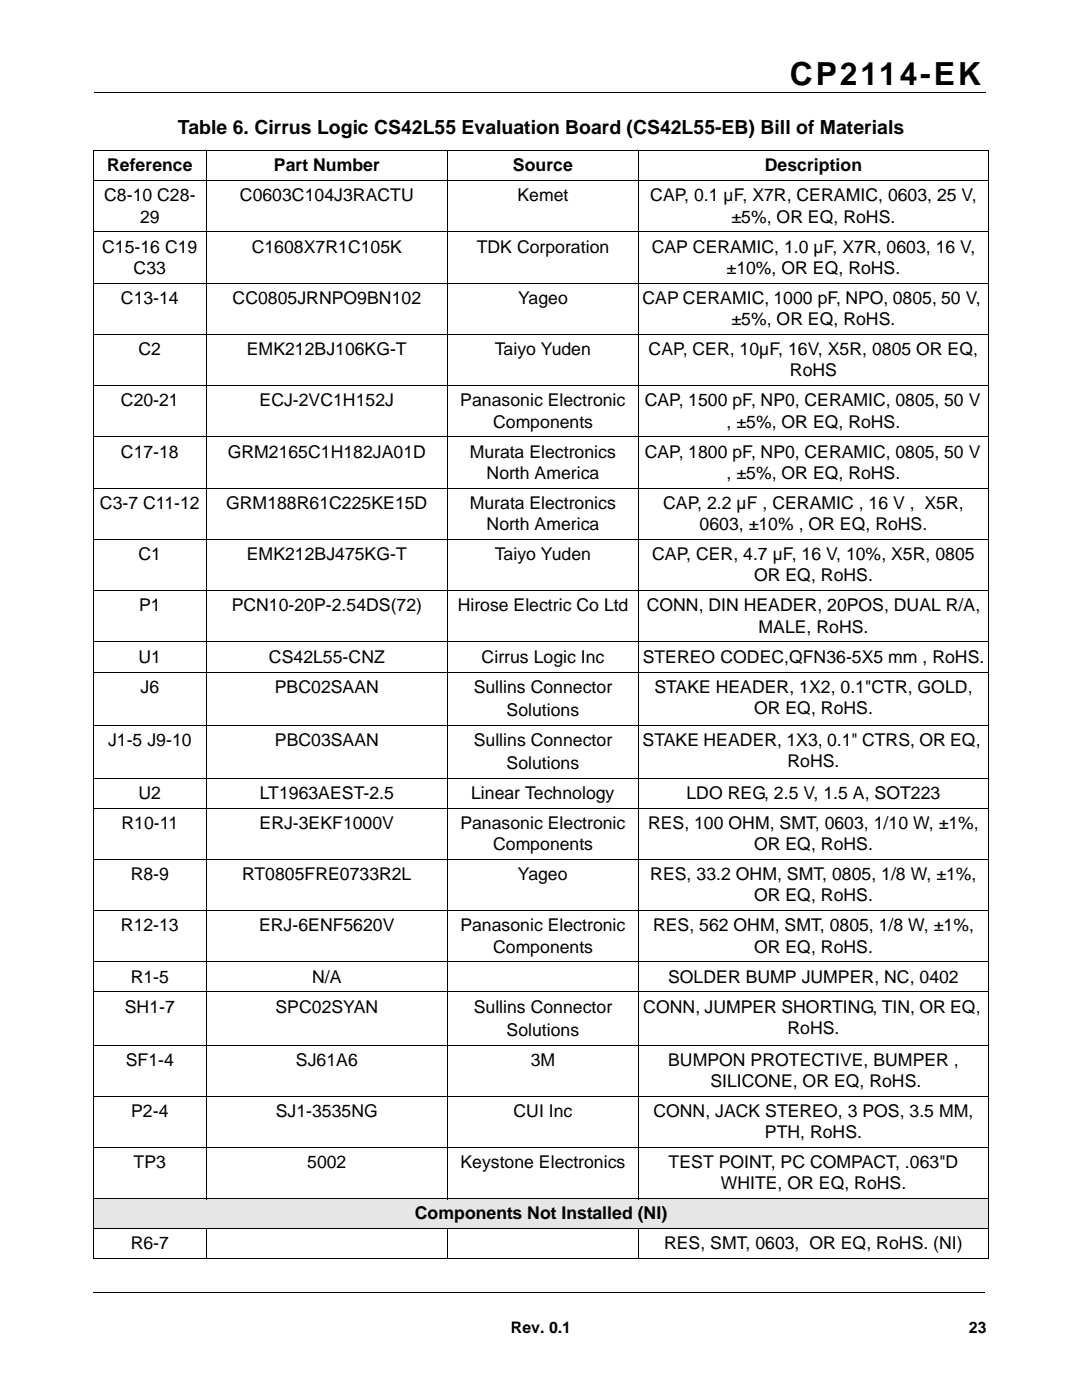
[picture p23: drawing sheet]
<svg xmlns="http://www.w3.org/2000/svg" width="216mm" height="279mm" viewBox="0 0 216 279" stroke-linecap="round" stroke-linejoin="round" font-family="sans-serif">
<defs><g id="words">
<text font-size="6.3" x="157.6" y="16.9">CP2114-EK</text>
<text font-size="3.9" x="35.5" y="26.6">Table 6. Cirrus Logic CS42L55 Evaluation Board (CS42L55-EB) Bill of Materials</text>
<g font-size="3.5">
<text x="21.4" y="34.2">Reference</text>
<text x="54.7" y="34.2">Part Number</text>
<text x="102.4" y="34.2">Source</text>
<text x="152.6" y="34.2">Description</text>
<text x="20.8" y="40.2">C8-10 C28-</text>
<text x="47.9" y="40.2">C0603C104J3RACTU</text>
<text x="103.2" y="40.2">Kemet</text>
<text x="129.7" y="40.2">CAP, 0.1 µF, X7R, CERAMIC, 0603, 25 V,</text>
<text x="27.9" y="44.4">29</text>
<text x="146" y="44.4">±5%, OR EQ, RoHS.</text>
<text x="20.4" y="50.4">C15-16 C19</text>
<text x="50.2" y="50.4">C1608X7R1C105K</text>
<text x="95.1" y="50.4">TDK Corporation</text>
<text x="130" y="50.4">CAP CERAMIC, 1.0 µF, X7R, 0603, 16 V,</text>
<text x="26.7" y="54.6">C33</text>
<text x="145" y="54.6">±10%, OR EQ, RoHS.</text>
<text x="24.1" y="60.6">C13-14</text>
<text x="46.4" y="60.6">CC0805JRNPO9BN102</text>
<text x="103.4" y="60.6">Yageo</text>
<text x="128.2" y="60.6">CAP CERAMIC, 1000 pF, NPO, 0805, 50 V,</text>
<text x="146" y="64.9">±5%, OR EQ, RoHS.</text>
<text x="27.6" y="70.9">C2</text>
<text x="49.3" y="70.9">EMK212BJ106KG-T</text>
<text x="98.7" y="70.9">Taiyo Yuden</text>
<text x="129.4" y="70.9">CAP, CER, 10µF, 16V, X5R, 0805 OR EQ,</text>
<text x="157.6" y="75.1">RoHS</text>
<text x="24.1" y="81.1">C20-21</text>
<text x="51.8" y="81.1">ECJ-2VC1H152J</text>
<text x="91.9" y="81.1">Panasonic Electronic</text>
<text x="128.7" y="81.1">CAP, 1500 pF, NP0, CERAMIC, 0805, 50 V</text>
<text x="98.4" y="85.3">Components</text>
<text x="145" y="85.3">, ±5%, OR EQ, RoHS.</text>
<text x="24.1" y="91.3">C17-18</text>
<text x="45.4" y="91.3">GRM2165C1H182JA01D</text>
<text x="93.7" y="91.3">Murata Electronics</text>
<text x="97.1" y="95.5">North America</text>
<text x="128.7" y="91.3">CAP, 1800 pF, NP0, CERAMIC, 0805, 50 V</text>
<text x="145" y="95.5">, ±5%, OR EQ, RoHS.</text>
<text x="19.9" y="101.6">C3-7 C11-12</text>
<text x="45.1" y="101.6">GRM188R61C225KE15D</text>
<text x="93.7" y="101.6">Murata Electronics</text>
<text x="132.3" y="101.6">CAP, 2.2 µF , CERAMIC , 16 V , X5R,</text>
<text x="97.1" y="105.8">North America</text>
<text x="139.6" y="105.8">0603, ±10% , OR EQ, RoHS.</text>
<text x="27.6" y="111.8">C1</text>
<text x="49.3" y="111.8">EMK212BJ475KG-T</text>
<text x="98.7" y="111.8">Taiyo Yuden</text>
<text x="130.1" y="111.8">CAP, CER, 4.7 µF, 16 V, 10%, X5R, 0805</text>
<text x="150.5" y="116">OR EQ, RoHS.</text>
<text x="27.7" y="122">P1</text>
<text x="46.2" y="122">PCN10-20P-2.54DS(72)</text>
<text x="91.3" y="122">Hirose Electric Co Ltd</text>
<text x="129" y="122">CONN, DIN HEADER, 20POS, DUAL R/A,</text>
<text x="151.4" y="126.2">MALE, RoHS.</text>
<text x="27.6" y="132.2">U1</text>
<text x="53.7" y="132.2">CS42L55-CNZ</text>
<text x="96.1" y="132.2">Cirrus Logic Inc</text>
<text x="128.2" y="132.2">STEREO CODEC,QFN36-5X5 mm , RoHS.</text>
<text x="28" y="138.2">J6</text>
<text x="54.8" y="138.2">PBC02SAAN</text>
<text x="94.5" y="138.2">Sullins Connector</text>
<text x="101.1" y="142.8">Solutions</text>
<text x="130.6" y="138.2">STAKE HEADER, 1X2, 0.1&quot;CTR, GOLD,</text>
<text x="150.5" y="142.5">OR EQ, RoHS.</text>
<text x="21.6" y="148.8">J1-5 J9-10</text>
<text x="54.9" y="148.8">PBC03SAAN</text>
<text x="94.5" y="148.8">Sullins Connector</text>
<text x="128.2" y="148.8">STAKE HEADER, 1X3, 0.1&quot; CTRS, OR EQ,</text>
<text x="101.1" y="153.4">Solutions</text>
<text x="157.1" y="153.1">RoHS.</text>
<text x="27.6" y="159.4">U2</text>
<text x="51.8" y="159.4">LT1963AEST-2.5</text>
<text x="94" y="159.4">Linear Technology</text>
<text x="137" y="159.4">LDO REG, 2.5 V, 1.5 A, SOT223</text>
<text x="24.3" y="165.4">R10-11</text>
<text x="51.8" y="165.4">ERJ-3EKF1000V</text>
<text x="91.9" y="165.4">Panasonic Electronic</text>
<text x="129.3" y="165.4">RES, 100 OHM, SMT, 0603, 1/10 W, ±1%,</text>
<text x="98.4" y="169.6">Components</text>
<text x="150.5" y="169.6">OR EQ, RoHS.</text>
<text x="26.1" y="175.6">R8-9</text>
<text x="48.3" y="175.6">RT0805FRE0733R2L</text>
<text x="103.3" y="175.6">Yageo</text>
<text x="129.8" y="175.6">RES, 33.2 OHM, SMT, 0805, 1/8 W, ±1%,</text>
<text x="150.5" y="179.9">OR EQ, RoHS.</text>
<text x="24.1" y="185.9">R12-13</text>
<text x="51.7" y="185.9">ERJ-6ENF5620V</text>
<text x="91.9" y="185.9">Panasonic Electronic</text>
<text x="130.3" y="185.9">RES, 562 OHM, SMT, 0805, 1/8 W, ±1%,</text>
<text x="98.4" y="190.1">Components</text>
<text x="150.5" y="190.1">OR EQ, RoHS.</text>
<text x="26.1" y="196.1">R1-5</text>
<text x="62.3" y="196.1">N/A</text>
<text x="133.3" y="196.1">SOLDER BUMP JUMPER, NC, 0402</text>
<text x="24.9" y="202.1">SH1-7</text>
<text x="55" y="202.1">SPC02SYAN</text>
<text x="94.5" y="202.1">Sullins Connector</text>
<text x="128.4" y="202.1">CONN, JUMPER SHORTING, TIN, OR EQ,</text>
<text x="101.1" y="206.7">Solutions</text>
<text x="157.1" y="206.3">RoHS.</text>
<text x="25.1" y="212.7">SF1-4</text>
<text x="59.1" y="212.7">SJ61A6</text>
<text x="105.9" y="212.7">3M</text>
<text x="133.3" y="212.7">BUMPON PROTECTIVE, BUMPER ,</text>
<text x="141.8" y="216.9">SILICONE, OR EQ, RoHS.</text>
<text x="26.2" y="222.9">P2-4</text>
<text x="55" y="222.9">SJ1-3535NG</text>
<text x="102.5" y="222.9">CUI Inc</text>
<text x="130.4" y="222.9">CONN, JACK STEREO, 3 POS, 3.5 MM,</text>
<text x="152.6" y="227.1">PTH, RoHS.</text>
<text x="26.7" y="233.1">TP3</text>
<text x="61.3" y="233.1">5002</text>
<text x="91.9" y="233.1">Keystone Electronics</text>
<text x="133.4" y="233.1">TEST POINT, PC COMPACT, .063&quot;D</text>
<text x="143.8" y="237.4">WHITE, OR EQ, RoHS.</text>
<text x="82.8" y="243.4">Components Not Installed (NI)</text>
<text x="26.1" y="249.4">R6-7</text>
<text x="132.5" y="249.4">RES, SMT, 0603, OR EQ, RoHS. (NI)</text>
</g>
<g font-size="3.2">
<text x="102" y="266">Rev. 0.1</text>
<text x="193.3" y="266">23</text>
</g>
</g></defs>
<path d="M18.8 18.4h177.8M18.6 257.9h177.8" fill="none" stroke="#000" stroke-width=".2"/>
<path d="M19.1 259.4h30.7v14.7h-30.7z" fill="#fff"/>
<path d="M18.6 239.3h178.7v6h-178.7z" fill="#e6e6e6"/>
<g fill="none" stroke="#000" stroke-width=".2">
<path d="M18.6 30.1h178.7M18.6 36h178.7M18.6 30.1v221.1M41.1 30v209.4M89.3 30v209.4M127.4 30v209.4M197.3 30.1v221.1M18.6 46.3h178.7M18.6 56.5h178.7M18.6 66.7h178.7M18.6 77h178.7M18.6 87.2h178.7"/>
<path d="M18.6 97.4h178.7M18.6 107.7h178.7M18.6 117.9h178.7M18.6 128.1h178.7M18.6 134.1h178.7M18.6 144.7h178.7M18.6 155.3h178.7M18.6 161.3h178.7M18.6 171.5h178.7M18.6 181.8h178.7M18.6 192h178.7M18.6 198h178.7"/>
<path d="M18.6 208.6h178.7M18.6 218.8h178.7M18.6 229h178.7M18.6 239.3h178.7M18.6 245.3h178.7M18.6 251.2h178.7M41.1 245.2v6.1M89.3 245.2v6.1M127.4 245.2v6.1"/>
</g>
<use href="#words"/>
</svg>
